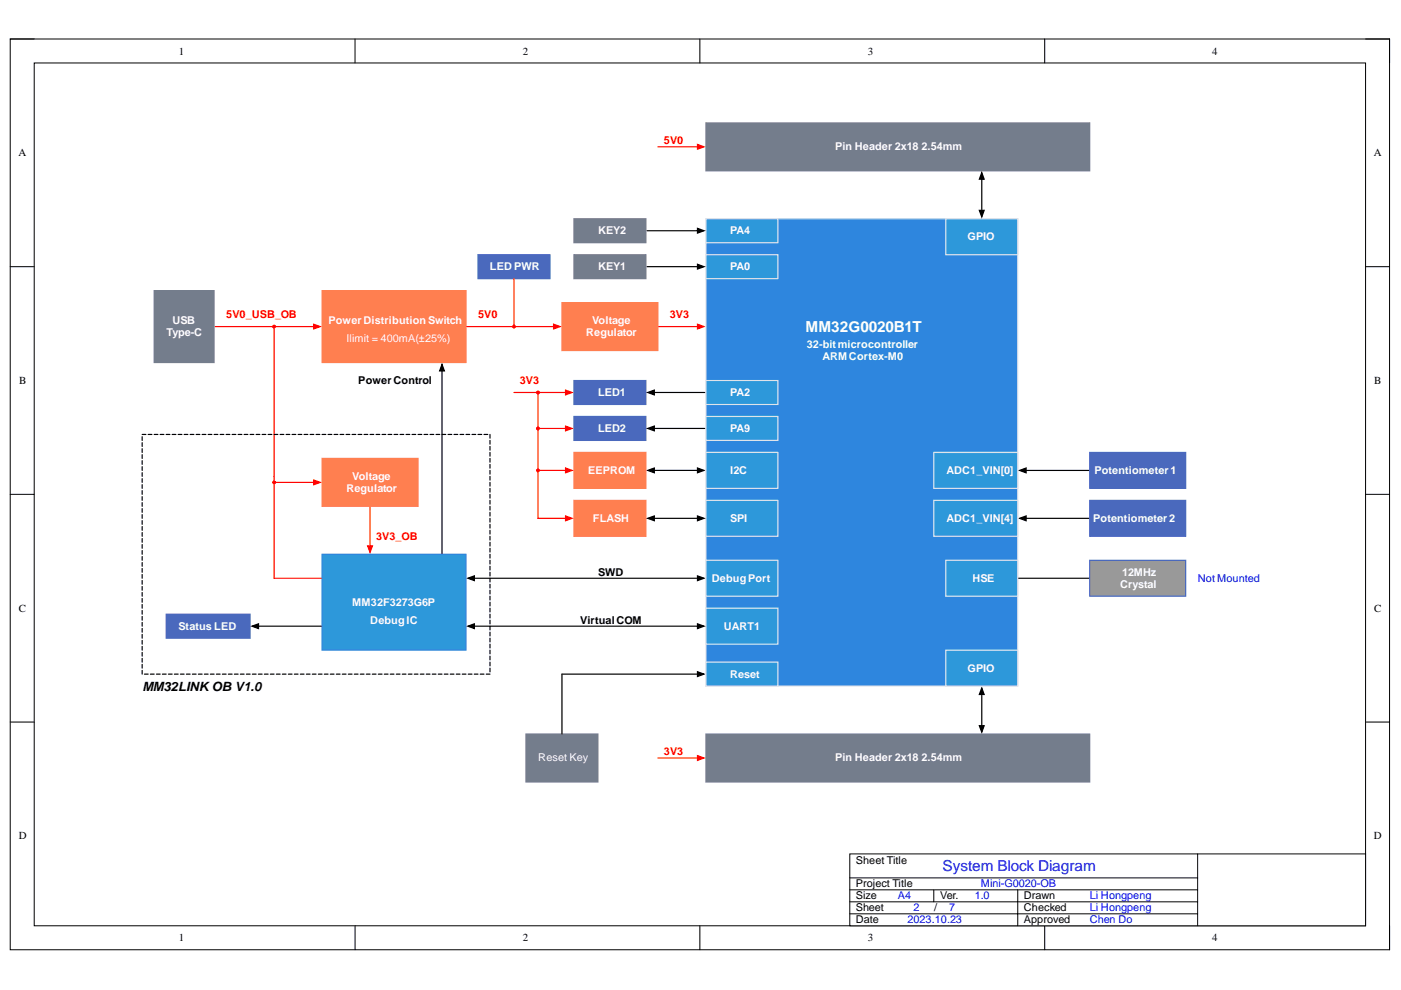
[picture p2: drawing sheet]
<svg xmlns="http://www.w3.org/2000/svg" width="297mm" height="210mm" viewBox="0 0 297 210" stroke-linecap="round" stroke-linejoin="round" font-family="sans-serif">
<defs><g id="words">
<text font-size="3.2" fill="#fff" x="170.8" y="70.3">MM32G0020B1T</text>
<text font-size="3.2" fill="#00f" x="199.8" y="184.7">System Block Diagram</text>
<text font-size="2.7" x="30.2" y="146.4">MM32LINK OB V1.0</text>
<g font-size="2.3">
<text x="37.9" y="11.6">1</text>
<text x="110.8" y="11.6">2</text>
<text x="184" y="11.6">3</text>
<text x="257" y="11.6">4</text>
<text x="3.9" y="33.1">A</text>
<text x="291.3" y="33.1">A</text>
<text x="4.1" y="81.4">B</text>
<text x="76" y="81.4">PowerControl</text>
<text x="291.4" y="81.4">B</text>
<text x="126.8" y="122.1">SWD</text>
<text x="4" y="129.7">C</text>
<text x="291.4" y="129.7">C</text>
<text x="123" y="132.3">VirtualCOM</text>
<text x="4" y="177.9">D</text>
<text x="291.3" y="177.9">D</text>
<text x="181.5" y="183.1">Sheet Title</text>
<text x="181.5" y="190.7">Size</text>
<text x="181.5" y="188.2">Project Title</text>
<text x="199.3" y="190.7">Ver.</text>
<text x="217.1" y="190.7">Drawn</text>
<text x="181.5" y="193.2">Sheet</text>
<text x="181.5" y="195.8">Date</text>
<text x="198" y="193.2">/</text>
<text x="217.1" y="195.8">Approved</text>
<text x="217.1" y="193.2">Checked</text>
<text x="37.9" y="199.6">1</text>
<text x="110.8" y="199.6">2</text>
<text x="184" y="199.6">3</text>
<text x="257" y="199.6">4</text>
</g>
<g font-size="2.3" fill="#f00">
<text x="140.8" y="30.6">5V0</text>
<text x="48" y="67.5">5V0_USB_OB</text>
<text x="101.3" y="67.5">5V0</text>
<text x="142" y="67.5">3V3</text>
<text x="110.2" y="81.4">3V3</text>
<text x="79.8" y="114.5">3V3_OB</text>
<text x="140.8" y="160.2">3V3</text>
</g>
<g font-size="2.3" fill="#fff">
<text x="177.1" y="31.9">Pin Header 2x18 2.54mm</text>
<text x="126.8" y="49.7">KEY2</text>
<text x="154.8" y="49.7">PA4</text>
<text x="205.2" y="51">GPIO</text>
<text x="103.9" y="57.3">LED PWR</text>
<text x="126.8" y="57.3">KEY1</text>
<text x="154.8" y="57.3">PA0</text>
<text x="35.3" y="71.3">Type-C</text>
<text x="36.5" y="68.7">USB</text>
<text x="69.6" y="68.7">PowerDistributionSwitch</text>
<text x="124.3" y="71.3">Regulator</text>
<text x="125.5" y="68.7">Voltage</text>
<text x="73.4" y="72.5">Ilimit = 400mA(±25%)</text>
<text x="171.1" y="73.8">32-bitmicrocontroller</text>
<text x="174.4" y="76.3">ARMCortex-M0</text>
<text x="126.8" y="83.9">LED1</text>
<text x="154.8" y="83.9">PA2</text>
<text x="126.8" y="91.6">LED2</text>
<text x="154.8" y="91.6">PA9</text>
<text x="74.7" y="101.8">Voltage</text>
<text x="124.7" y="100.5">EEPROM</text>
<text x="154.8" y="100.5">I2C</text>
<text x="200.7" y="100.5">ADC1_VIN[0]</text>
<text x="232.1" y="100.5">Potentiometer1</text>
<text x="73.4" y="104.3">Regulator</text>
<text x="125.7" y="110.6">FLASH</text>
<text x="154.8" y="110.6">SPI</text>
<text x="200.7" y="110.6">ADC1_VIN[4]</text>
<text x="231.8" y="110.6">Potentiometer2</text>
<text x="150.9" y="123.3">DebugPort</text>
<text x="206.2" y="123.3">HSE</text>
<text x="237.5" y="124.6">Crystal</text>
<text x="237.9" y="122.1">12MHz</text>
<text x="74.7" y="128.5">MM32F3273G6P</text>
<text x="37.8" y="133.6">Status LED</text>
<text x="78.5" y="132.3">DebugIC</text>
<text x="153.5" y="133.6">UART1</text>
<text x="154.8" y="143.7">Reset</text>
<text x="205.2" y="142.4">GPIO</text>
<text x="114.1" y="161.5">Reset Key</text>
<text x="177.1" y="161.5">Pin Header 2x18 2.54mm</text>
</g>
<g font-size="2.3" fill="#00f">
<text x="254" y="123.3">Not Mounted</text>
<text x="190.3" y="190.7">A4</text>
<text x="206.7" y="190.7">1.0</text>
<text x="207.9" y="188.2">Mini-G0020-OB</text>
<text x="231" y="190.7">Li Hongpeng</text>
<text x="192.4" y="195.8">2023.10.23</text>
<text x="193.6" y="193.2">2</text>
<text x="201.3" y="193.2">7</text>
<text x="231" y="193.2">Li Hongpeng</text>
<text x="231" y="195.8">Chen Do</text>
</g>
</g></defs>
<path d="M2.2 8.3h292.4v193.1h-292.4z" fill="none" stroke="#000" stroke-width=".21"/>
<path d="M7.3 13.4h282.2v182.9h-282.2z" fill-rule="evenodd" fill="#fff"/>
<g fill="none" stroke="#000" stroke-width=".21">
<path d="M2.2 8.3h5.1M7.3 13.4h282.2v182.9h-282.2zM75.3 8.3v5M148.4 8.3v5M221.5 8.3v5.1M289.5 8.3h5.1v5.1M2.2 56.5h5.1M289.5 56.5h5.1M2.2 104.8h5.1M289.5 104.8h5.1M2.2 153.1h5.1M289.5 153.1h5.1"/>
<path d="M75.3 196.3v5.1M148.4 196.3v5.1M221.5 196.3v5.1M294.6 196.3v5.1"/>
</g>
<path d="M180.2 181.1h109.3v15.2h-109.3z" fill-rule="evenodd" fill="#fff"/>
<path d="M180.2 181.1h109.3v15.2h-109.3zM180.2 193.8h73.7M180.2 188.7h73.7M180.2 191.2h73.7M180.2 186.1h73.7M198 188.7v2.5M215.8 188.7v7.6M253.9 181.1v15.2" fill="none" stroke="#000" stroke-width=".21"/>
<path d="M32.7 61.6h12.7v15.3h-12.7z" fill-rule="evenodd" fill="#747d8c"/>
<path d="M32.7 61.6h12.7v15.3h-12.7z" fill="none" stroke="#747d8c" stroke-width=".25"/>
<path d="M45.7 69.2h21.8" fill="none" stroke="#f00" stroke-width=".25"/>
<path d="M66.5 68.7l1.4 .5-1.4 .5z" fill="#f00"/>
<g fill="none" stroke="#f00" stroke-width=".25">
<path d="M58.1 69.2v53.4h10.2M66.5 68.7l1.4 .5-1.4 .5zM98.8 69.2h19.6"/>
<circle cx="58.1" cy="69.2" r=".25"/>
</g>
<path d="M99.2 122.6l1.4-.5v1zM99.6 122.6h49.3M147.9 122.1l1.4 .5-1.4 .5z" fill="none" stroke="#000" stroke-width=".25"/>
<path d="M99.2 122.6l1.4-.5v1zM147.9 122.1l1.4 .5-1.4 .5z" fill="#000"/>
<path d="M117.4 68.7l1.4 .5-1.4 .5z" fill="#f00"/>
<path d="M117.4 68.7l1.4 .5-1.4 .5zM139.5 69.2h9.4" fill="none" stroke="#f00" stroke-width=".25"/>
<path d="M147.9 68.7l1.4 .5-1.4 .5z" fill="#f00"/>
<path d="M147.9 68.7l1.4 .5-1.4 .5zM78.5 107.4v9.4" fill="none" stroke="#f00" stroke-width=".25"/>
<path d="M77.9 115.7h1.1l-.5 1.4z" fill="#f00"/>
<path d="M58.1 102.3h9.4M77.9 115.7h1.1l-.5 1.4z" fill="none" stroke="#f00" stroke-width=".25"/>
<path d="M66.5 101.8l1.4 .5-1.4 .5z" fill="#f00"/>
<path d="M66.5 101.8l1.4 .5-1.4 .5z" fill="none" stroke="#f00" stroke-width=".25"/>
<path d="M68.3 97.2h20.3v10.2h-20.3z" fill-rule="evenodd" fill="#ff7f50"/>
<path d="M68.3 97.2h20.3v10.2h-20.3z" fill="none" stroke="#ff7f50" stroke-width=".25"/>
<circle cx="58.1" cy="102.3" r=".25" fill="none" stroke="#f00" stroke-width=".25"/>
<path d="M93.7 77.2l.5 1.4h-1zM93.7 77.6v39.9" fill="none" stroke="#000" stroke-width=".25"/>
<path d="M93.7 77.2l.5 1.4h-1z" fill="#000"/>
<path d="M35.2 130.2h17.8v5.1h-17.8z" fill-rule="evenodd" fill="#4a69bd"/>
<path d="M35.2 130.2h17.8v5.1h-17.8z" fill="none" stroke="#4a69bd" stroke-width=".25"/>
<path d="M53.4 132.8l1.4-.5v1zM53.8 132.8h14.5" fill="none" stroke="#000" stroke-width=".25"/>
<path d="M53.4 132.8l1.4-.5v1z" fill="#000"/>
<path d="M68.3 117.5h30.5v20.4h-30.5z" fill-rule="evenodd" fill="#2d98da"/>
<path d="M68.3 117.5h30.5v20.4h-30.5z" fill="none" stroke="#2e86de" stroke-width=".25"/>
<path d="M121.7 88.3h15.2v5.1h-15.2z" fill-rule="evenodd" fill="#4a69bd"/>
<path d="M121.7 88.3h15.2v5.1h-15.2z" fill="none" stroke="#4a69bd" stroke-width=".25"/>
<path d="M216.2 109.9l1.4-.5v1zM216.5 109.9h14.5" fill="none" stroke="#000" stroke-width=".25"/>
<path d="M216.2 109.9l1.4-.5v1z" fill="#000"/>
<path d="M231 106.1h20.4v7.6h-20.4z" fill-rule="evenodd" fill="#4a69bd"/>
<path d="M231 106.1h20.4v7.6h-20.4z" fill="none" stroke="#4a69bd" stroke-width=".25"/>
<path d="M137.3 99.7l1.4-.5v1zM137.7 99.7h11.2M147.9 99.2l1.4 .5-1.4 .5z" fill="none" stroke="#000" stroke-width=".25"/>
<path d="M137.3 99.7l1.4-.5v1zM147.9 99.2l1.4 .5-1.4 .5z" fill="#000"/>
<path d="M121.7 95.9h15.2v7.6h-15.2z" fill-rule="evenodd" fill="#ff7f50"/>
<path d="M121.7 95.9h15.2v7.6h-15.2z" fill="none" stroke="#ff7f50" stroke-width=".25"/>
<path d="M121.7 106.1h15.2v7.6h-15.2z" fill-rule="evenodd" fill="#ff7f50"/>
<path d="M121.7 106.1h15.2v7.6h-15.2z" fill="none" stroke="#ff7f50" stroke-width=".25"/>
<path d="M121.7 80.7h15.2v5.1h-15.2z" fill-rule="evenodd" fill="#4a69bd"/>
<path d="M121.7 80.7h15.2v5.1h-15.2z" fill="none" stroke="#4a69bd" stroke-width=".25"/>
<path d="M121.7 54h15.2v5.1h-15.2z" fill-rule="evenodd" fill="#747d8c"/>
<path d="M121.7 54h15.2v5.1h-15.2z" fill="none" stroke="#747d8c" stroke-width=".25"/>
<path d="M121.7 46.4h15.2v5.1h-15.2z" fill-rule="evenodd" fill="#747d8c"/>
<path d="M121.7 46.4h15.2v5.1h-15.2z" fill="none" stroke="#747d8c" stroke-width=".25"/>
<path d="M111.5 155.6h15.3v10.2h-15.3z" fill-rule="evenodd" fill="#747d8c"/>
<path d="M111.5 155.6h15.3v10.2h-15.3z" fill="none" stroke="#747d8c" stroke-width=".25"/>
<path d="M147.9 142.4l1.4 .5-1.4 .5zM148.9 142.9h-29.8v12.7" fill="none" stroke="#000" stroke-width=".25"/>
<path d="M147.9 142.4l1.4 .5-1.4 .5z" fill="#000"/>
<path d="M101.3 54h15.3v5.1h-15.3z" fill-rule="evenodd" fill="#4a69bd"/>
<path d="M101.3 54h15.3v5.1h-15.3z" fill="none" stroke="#4a69bd" stroke-width=".25"/>
<g fill="none" stroke="#f00" stroke-width=".25">
<path d="M109 59.1v10.1"/>
<circle cx="109" cy="69.2" r=".25"/>
</g>
<g fill="none" stroke="#000" stroke-width=".25">
<path d="M30.1 92.1h.8M30.1 92.6v.8M30.1 93.9v.8M30.1 95.1v.8M30.1 96.4v.8M30.1 97.7v.8M30.1 98.9v.8M31.4 92.1h.8M32.7 92.1h.8M34 92.1h.7M35.2 92.1h.8M36.5 92.1h.8"/>
<path d="M37.8 92.1h.8M39 92.1h.8M40.3 92.1h.8M41.6 92.1h.8M42.9 92.1h.8M44.1 92.1h.8M45.4 92.1h.8M46.7 92.1h.8M47.9 92.1h.8M49.2 92.1h.8M50.5 92.1h.8M51.8 92.1h.8"/>
<path d="M53 92.1h.8M54.3 92.1h.8M55.6 92.1h.8M56.8 92.1h.8M58.1 92.1h.8M59.4 92.1h.8M60.7 92.1h.7M61.9 92.1h.8M63.2 92.1h.8M64.5 92.1h.8M65.7 92.1h.8M67 92.1h.8"/>
<path d="M68.3 92.1h.8M69.6 92.1h.8M70.8 92.1h.8M72.1 92.1h.8M73.4 92.1h.8M74.6 92.1h.8M75.9 92.1h.8M77.2 92.1h.8M78.5 92.1h.8M79.7 92.1h.8M81 92.1h.8M82.3 92.1h.8"/>
<path d="M83.5 92.1h.8M84.8 92.1h.8M86.1 92.1h.8M87.4 92.1h.8M88.6 92.1h.8M89.9 92.1h.8M91.2 92.1h.8M92.4 92.1h.8M93.7 92.1h.8M95 92.1h.8M96.3 92.1h.7M97.5 92.1h.8"/>
<path d="M98.8 92.1h.8M100.1 92.1h.8M101.3 92.1h.8M102.6 92.1h.8M103.9 92.1v.8M103.9 93.4v.8M103.9 94.7v.7M103.9 95.9v.8M103.9 97.2v.8M103.9 98.5v.8M103.9 99.7v.8M30.1 100.2v.8"/>
<path d="M30.1 101.5v.8M30.1 102.8v.7M30.1 104v.8M30.1 105.3v.8M30.1 106.6v.8M30.1 107.8v.8M30.1 109.1v.8M30.1 110.4v.8M30.1 111.6v.8M30.1 112.9v.8M30.1 114.2v.8M30.1 115.5v.8"/>
<path d="M30.1 116.7v.8M30.1 118v.8M30.1 119.3v.8M103.9 101v.8M103.9 102.3v.8M103.9 103.5v.8M103.9 104.8v.8M103.9 106.1v.8M103.9 107.4v.8M103.9 108.6v.8M103.9 109.9v.8M103.9 111.2v.8"/>
<path d="M103.9 112.4v.8M103.9 113.7v.8M103.9 115v.8M103.9 116.3v.7M103.9 117.5v.8M103.9 118.8v.8M30.1 120.5v.8M30.1 121.8v.8M30.1 123.1v.8M30.1 124.4v.7M30.1 125.6v.8M30.1 126.9v.8"/>
<path d="M30.1 128.2v.8M30.1 129.4v.8M30.1 130.7v.8M30.1 132v.8M30.1 133.2v.8M30.1 134.5v.8M30.1 135.8v.8M30.1 137.1v.8M30.1 138.3v.8M30.1 139.6v.8M103.9 120.1v.8M103.9 121.3v.8"/>
<path d="M103.9 122.6v.8M103.9 123.9v.8M103.9 125.1v.8M103.9 126.4v.8M103.9 127.7v.8M103.9 129v.8M103.9 130.2v.8M103.9 131.5v.8M103.9 132.8v.8M103.9 134v.8M103.9 135.3v.8M103.9 136.6v.8"/>
<path d="M103.9 137.9v.7M103.9 139.1v.8M30.1 140.9v.8M30.1 142.1v.8M30.6 142.9h.8M31.9 142.9h.8M33.2 142.9h.8M34.4 142.9h.8M35.7 142.9h.8M37 142.9h.8M38.2 142.9h.8M39.5 142.9h.8"/>
<path d="M40.8 142.9h.8M42.1 142.9h.8M43.3 142.9h.8M44.6 142.9h.8M45.9 142.9h.8M47.1 142.9h.8M48.4 142.9h.8M49.7 142.9h.8M51 142.9h.8M52.2 142.9h.8M53.5 142.9h.8M54.8 142.9h.8"/>
<path d="M56 142.9h.8M57.3 142.9h.8M58.6 142.9h.8M59.9 142.9h.8M61.1 142.9h.8M62.4 142.9h.8M63.7 142.9h.8M65 142.9h.7M66.2 142.9h.8M67.5 142.9h.8M68.8 142.9h.8M70 142.9h.8"/>
<path d="M71.3 142.9h.8M72.6 142.9h.8M73.8 142.9h.8M75.1 142.9h.8M76.4 142.9h.8M77.7 142.9h.8M78.9 142.9h.8M80.2 142.9h.8M81.5 142.9h.8M82.7 142.9h.8M84 142.9h.8M85.3 142.9h.8"/>
<path d="M86.6 142.9h.8M87.8 142.9h.8M89.1 142.9h.8M90.4 142.9h.8M91.6 142.9h.8M92.9 142.9h.8M94.2 142.9h.8M95.5 142.9h.8M96.7 142.9h.8M98 142.9h.8M99.3 142.9h.8M100.5 142.9h.8"/>
<path d="M101.8 142.9h.8M103.1 142.9h.8M103.9 140.4v.8M103.9 141.7v.8"/>
</g>
<path d="M68.3 61.6h30.5v15.3h-30.5z" fill-rule="evenodd" fill="#ff7f50"/>
<path d="M68.3 61.6h30.5v15.3h-30.5z" fill="none" stroke="#ff7f50" stroke-width=".25"/>
<path d="M119.1 64.2h20.4v10.1h-20.4z" fill-rule="evenodd" fill="#ff7f50"/>
<path d="M119.1 64.2h20.4v10.1h-20.4z" fill="none" stroke="#ff7f50" stroke-width=".25"/>
<path d="M139.5 31.1h9.4" fill="none" stroke="#f00" stroke-width=".25"/>
<path d="M147.9 30.6l1.4 .5-1.4 .5z" fill="#f00"/>
<path d="M147.9 30.6l1.4 .5-1.4 .5zM139.5 160.7h9.4" fill="none" stroke="#f00" stroke-width=".25"/>
<path d="M147.9 160.2l1.4 .5-1.4 .5z" fill="#f00"/>
<path d="M147.9 160.2l1.4 .5-1.4 .5z" fill="none" stroke="#f00" stroke-width=".25"/>
<path d="M149.7 26.1h81.3v10.1h-81.3z" fill-rule="evenodd" fill="#747d8c"/>
<path d="M149.7 26.1h81.3v10.1h-81.3z" fill="none" stroke="#747d8c" stroke-width=".25"/>
<path d="M207.6 153.9h1.1l-.5 1.4zM208.2 145.9l.5 1.3h-1.1zM208.2 146.2v8.7" fill="none" stroke="#000" stroke-width=".25"/>
<path d="M207.6 153.9h1.1l-.5 1.4zM208.2 145.9l.5 1.3h-1.1z" fill="#000"/>
<path d="M149.7 46.4h66.1v99.1h-66.1z" fill-rule="evenodd" fill="#2e86de"/>
<path d="M149.7 46.4h66.1v99.1h-66.1z" fill="none" stroke="#dfe4ea" stroke-width=".25"/>
<path d="M149.7 118.8h15.2v7.6h-15.2z" fill-rule="evenodd" fill="#2d98da"/>
<path d="M149.7 118.8h15.2v7.6h-15.2z" fill="none" stroke="#dfe4ea" stroke-width=".25"/>
<path d="M149.7 129h15.2v7.6h-15.2z" fill-rule="evenodd" fill="#2d98da"/>
<path d="M149.7 129h15.2v7.6h-15.2z" fill="none" stroke="#dfe4ea" stroke-width=".25"/>
<path d="M149.7 88.3h15.2v5.1h-15.2z" fill-rule="evenodd" fill="#2d98da"/>
<path d="M149.7 88.3h15.2v5.1h-15.2z" fill="none" stroke="#dfe4ea" stroke-width=".25"/>
<path d="M149.7 80.7h15.2v5.1h-15.2z" fill-rule="evenodd" fill="#2d98da"/>
<path d="M149.7 80.7h15.2v5.1h-15.2z" fill="none" stroke="#dfe4ea" stroke-width=".25"/>
<path d="M198 106.1h17.8v7.6h-17.8z" fill-rule="evenodd" fill="#2d98da"/>
<path d="M198 106.1h17.8v7.6h-17.8z" fill="none" stroke="#dfe4ea" stroke-width=".25"/>
<path d="M149.7 106.1h15.2v7.6h-15.2z" fill-rule="evenodd" fill="#2d98da"/>
<path d="M149.7 106.1h15.2v7.6h-15.2z" fill="none" stroke="#dfe4ea" stroke-width=".25"/>
<path d="M149.7 95.9h15.2v7.6h-15.2z" fill-rule="evenodd" fill="#2d98da"/>
<path d="M149.7 95.9h15.2v7.6h-15.2z" fill="none" stroke="#dfe4ea" stroke-width=".25"/>
<path d="M149.7 54h15.2v5.1h-15.2z" fill-rule="evenodd" fill="#2d98da"/>
<path d="M149.7 54h15.2v5.1h-15.2z" fill="none" stroke="#dfe4ea" stroke-width=".25"/>
<path d="M149.7 46.4h15.2v5.1h-15.2z" fill-rule="evenodd" fill="#2d98da"/>
<path d="M149.7 46.4h15.2v5.1h-15.2z" fill="none" stroke="#dfe4ea" stroke-width=".25"/>
<path d="M149.7 140.4h15.2v5.1h-15.2z" fill-rule="evenodd" fill="#2d98da"/>
<path d="M149.7 140.4h15.2v5.1h-15.2z" fill="none" stroke="#dfe4ea" stroke-width=".25"/>
<path d="M200.5 137.9h15.3v7.6h-15.3z" fill-rule="evenodd" fill="#2d98da"/>
<path d="M200.5 137.9h15.3v7.6h-15.3z" fill="none" stroke="#dfe4ea" stroke-width=".25"/>
<path d="M200.5 46.4h15.3v7.6h-15.3z" fill-rule="evenodd" fill="#2d98da"/>
<path d="M200.5 46.4h15.3v7.6h-15.3z" fill="none" stroke="#dfe4ea" stroke-width=".25"/>
<path d="M149.7 155.6h81.3v10.2h-81.3z" fill-rule="evenodd" fill="#747d8c"/>
<path d="M149.7 155.6h81.3v10.2h-81.3z" fill="none" stroke="#747d8c" stroke-width=".25"/>
<g fill="none" stroke="#000" stroke-width=".25">
<path d="M208.2 36.6l.5 1.4h-1.1zM208.2 37v8.6M137.2 48.9h11.7M137.2 56.5h11.7M147.9 48.4l1.4 .5-1.4 .5zM147.9 56l1.4 .5-1.4 .5zM207.6 44.6h1.1l-.5 1.4zM137.3 83.2l1.4-.5v1zM137.3 90.8l1.4-.5v1zM137.7 83.2h11.7M137.7 90.8h11.7M137.3 109.9l1.4-.5v1z"/>
<path d="M137.7 109.9h11.2M147.9 109.4l1.4 .5-1.4 .5zM99.2 132.8l1.4-.5v1zM99.6 132.8h49.3M147.9 132.3l1.4 .5-1.4 .5z"/>
</g>
<path d="M208.2 36.6l.5 1.4h-1.1zM147.9 48.4l1.4 .5-1.4 .5zM147.9 56l1.4 .5-1.4 .5zM207.6 44.6h1.1l-.5 1.4zM137.3 83.2l1.4-.5v1zM137.3 90.8l1.4-.5v1zM137.3 109.9l1.4-.5v1zM147.9 109.4l1.4 .5-1.4 .5zM99.2 132.8l1.4-.5v1zM147.9 132.3l1.4 .5-1.4 .5z" fill="#000"/>
<path d="M109 83.2h11.9" fill="none" stroke="#f00" stroke-width=".25"/>
<path d="M119.9 82.7l1.4 .5-1.4 .5z" fill="#f00"/>
<g fill="none" stroke="#f00" stroke-width=".25">
<path d="M114.1 83.2v26.7M114.1 90.8h6.8M119.9 82.7l1.4 .5-1.4 .5z"/>
<circle cx="114.1" cy="90.8" r=".25"/>
<circle cx="114.1" cy="99.7" r=".25"/>
</g>
<path d="M119.9 90.3l1.4 .5-1.4 .5z" fill="#f00"/>
<path d="M114.1 99.7h6.8M119.9 90.3l1.4 .5-1.4 .5z" fill="none" stroke="#f00" stroke-width=".25"/>
<path d="M119.9 99.2l1.4 .5-1.4 .5z" fill="#f00"/>
<path d="M119.9 99.2l1.4 .5-1.4 .5zM114.1 109.9h6.8" fill="none" stroke="#f00" stroke-width=".25"/>
<path d="M119.9 109.4l1.4 .5-1.4 .5z" fill="#f00"/>
<g fill="none" stroke="#f00" stroke-width=".25">
<path d="M119.9 109.4l1.4 .5-1.4 .5z"/>
<circle cx="114.1" cy="83.2" r=".25"/>
</g>
<path d="M215.8 122.6h15.2" fill="none" stroke="#000" stroke-width=".25"/>
<path d="M231 118.8h20.4v7.6h-20.4z" fill-rule="evenodd" fill="#999"/>
<path d="M231 118.8h20.4v7.6h-20.4z" fill="none" stroke="#4a69bd" stroke-width=".25"/>
<path d="M200.5 118.8h15.3v7.6h-15.3z" fill-rule="evenodd" fill="#2d98da"/>
<path d="M200.5 118.8h15.3v7.6h-15.3z" fill="none" stroke="#dfe4ea" stroke-width=".25"/>
<path d="M216.2 99.7l1.4-.5v1zM216.5 99.7h14.5" fill="none" stroke="#000" stroke-width=".25"/>
<path d="M216.2 99.7l1.4-.5v1z" fill="#000"/>
<path d="M231 95.9h20.4v7.6h-20.4z" fill-rule="evenodd" fill="#4a69bd"/>
<path d="M231 95.9h20.4v7.6h-20.4z" fill="none" stroke="#4a69bd" stroke-width=".25"/>
<path d="M198 95.9h17.8v7.6h-17.8z" fill-rule="evenodd" fill="#2d98da"/>
<path d="M198 95.9h17.8v7.6h-17.8z" fill="none" stroke="#dfe4ea" stroke-width=".25"/>
<use href="#words"/>
</svg>
